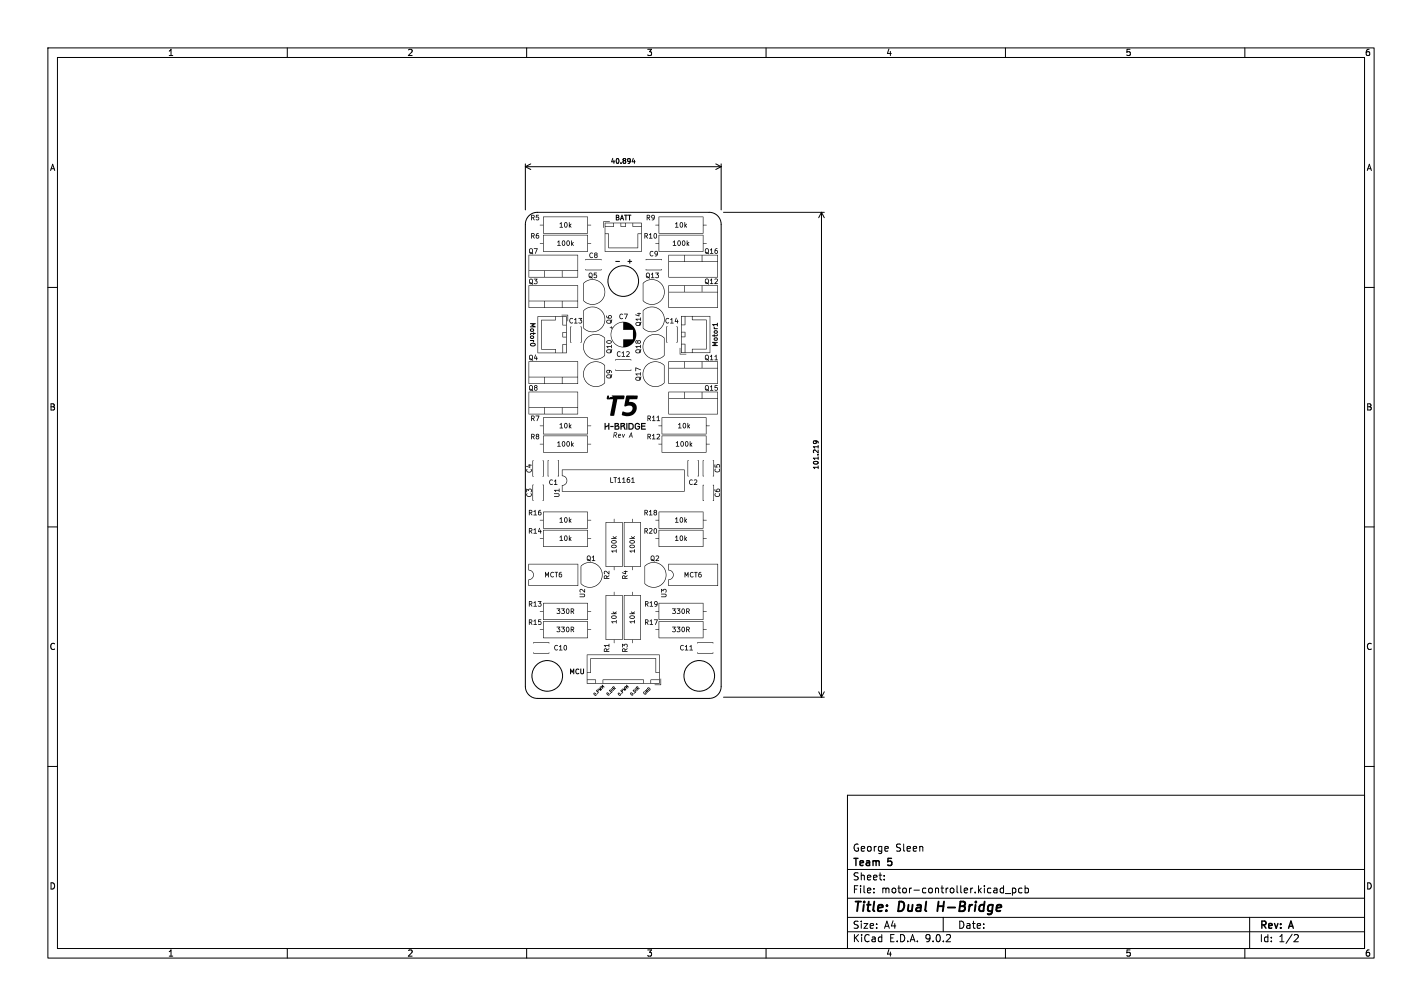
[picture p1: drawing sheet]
<svg xmlns="http://www.w3.org/2000/svg" width="297mm" height="210mm" viewBox="0 0 297 210" stroke-linecap="round" stroke-linejoin="round" font-family="sans-serif">
<defs><g id="words">
<g font-size="2.8">
<text x="178" y="190.9">Title:</text>
<text x="187.7" y="190.9">Dual</text>
<text x="196.6" y="190.9">H-Bridge</text>
</g>
<g font-size="2.1">
<text x="178" y="178">George</text>
<text x="187" y="178">Sleen</text>
<text x="178" y="184">Sheet:</text>
<text x="178" y="181.2">Team</text>
<text x="185.5" y="181.2">5</text>
<text x="178" y="186.7">File:</text>
<text x="184.1" y="186.7">motor-controller.kicad_pcb</text>
<text x="178" y="196.9">KiCad</text>
<text x="178" y="194.1">Size:</text>
<text x="184.7" y="194.1">A4</text>
<text x="185.7" y="196.9">E.D.A.</text>
<text x="193.3" y="196.9">9.0.2</text>
<text x="200" y="194.1">Date:</text>
<text x="263" y="194.3">Rev:</text>
<text x="263" y="196.9">Id:</text>
<text x="267.1" y="196.9">1/2</text>
<text x="269.4" y="194.3">A</text>
</g>
<g font-size="1.8">
<text x="35" y="11.9">1</text>
<text x="85" y="11.9">2</text>
<text x="135" y="11.9">3</text>
<text x="185" y="11.9">4</text>
<text x="235" y="11.9">5</text>
<text x="285" y="11.9">6</text>
<text x="10.3" y="35.9">A</text>
<text x="285.4" y="35.9">A</text>
<text x="10.3" y="85.9">B</text>
<text x="285.3" y="85.9">B</text>
<text x="10.3" y="135.9">C</text>
<text x="285.3" y="135.9">C</text>
<text x="10.3" y="185.9">D</text>
<text x="285.3" y="185.9">D</text>
<text x="35" y="199.9">1</text>
<text x="85" y="199.9">2</text>
<text x="135" y="199.9">3</text>
<text x="185" y="199.9">4</text>
<text x="235" y="199.9">5</text>
<text x="285" y="199.9">6</text>
</g>
<g font-size="1.4">
<text x="127.4" y="34.4">40.894</text>
<text x="171.2" y="98.2" transform="rotate(-90 171.2 98.2)">101.219</text>
</g>
</g></defs>
<g fill="none" stroke="#000" stroke-width=".21">
<path d="M10 10h277v190h-277zM12 12h273v186h-273zM60 10v2M110 10v2M160 10v2M210 10v2M260 10v2M109.7 34.2v9.6M109.7 34.8h40.9M109.7 34.8l1.2 .6M110.9 34.2l-1.2 .6M132.3 33.1l-.3 .7h.7"/>
<path d="M132.5 33.4v.7M149.5 34.2l1.1 .6M150.6 34.2v9.6M150.6 34.8l-1.1 .6M110.5 45.1l.7-.5 1-.3h35.9a2.5 2.5 0 0 1 2.5 2.5v96.5a2.5 2.5 0 0 1-2.5 2.5h-35.9a2.5 2.5 0 0 1-2.5-2.5v-96.5l.3-1zM151.1 44.3h21.1M171.6 44.3v101.2M171.6 44.3l.6 1.1M171.6 44.3l-.6 1.1M10 60h2M285 60h2M170.3 92l.2 .2v.3"/>
<path d="M170.5 92.5l-.1 .1M170.9 92.5l-.3-.4h-.7l.1 .5h.4M10 110h2M285 110h2M151.1 145.5h21.1M171 144.4l.6 1.1M172.2 144.4l-.6 1.1M10 160h2M177 166h108v32h-108zM285 160h2M60 198v2M110 198v2"/>
<path d="M160 198v2M177 194.5h108M177 191.5h108M177 187.5h108M177 181.5h108M182.5 186.3v.1M182.5 185.5v.1M184.7 183.6v.1M184.7 182.8v.1M197 191.5v3M209.2 185.4l.4 .1M209.6 184.9v1.5"/>
<path d="M209.6 186.3l-.4 .1M210 186.5h1.1M210 198v2M211.5 185.5l.4-.1 .3 .3-.2 .6h-.5M211.5 185.4v1.5M213.5 185.5l-.5-.1-.3 .3 .2 .6h.6M214.1 185.5l.4-.1 .3 .3-.1 .6h-.6M214.1 184.9v1.5M260 198v2M261 191.5v6.5M270.5 195.1l.5 .1 .2 .3-1 1.1h1"/>
<circle cx="130.2" cy="58.7" r="3.2"/>
<circle cx="114.3" cy="141.1" r="3.2"/>
<circle cx="146.1" cy="141.1" r="3.2"/>
</g>
<path d="M196 188.2l-.2 2" fill="none" stroke="#000" stroke-width=".4"/>
<g fill="#000">
<path d="M110.6 58.3l.4-.1 .3 .2v1l-.7-.2-.1-.6h.1l.2 .6h.1l-.2-.2 .4 .1 .1-.2-.2-.5-.2-.1-.3 .3zM110.6 52l.4-.2 .3 .2v1.1l-.7-.3-.1-.6h.1l.2 .6h.1l-.2-.2 .4 .1 .1-.1-.2-.6h-.2l-.3 .2zM111 48.7l.6 .1 .1 .3-.3 .2 .2 .5-.4-.5h-.1v.5h-.1l-.1-.6 .6-.2v-.2h-.4v.4h-.2zM111 44.9l.6 .1 .1 .3-.3 .2 .2 .5-.4-.5h-.1v.5h-.1l-.1-.6 .6-.2v-.2h-.4v.4h-.2zM111.5 58.2h.8l-.3 .4 .3 .2-.2 .5h-.4l-.2-.1 .1-.1 .4 .1 .1-.2v-.2l-.3-.1 .2-.4h-.4zM111.5 51.9h.8l-.5 1.1-.1-.1 .4-.9h-.5zM112.1 48.8l.4-.1-.4 .4 .3-.1 .2 .3v.3l-.2 .2h-.4l-.1-.2v-.3h.2l.1 .4 .3-.2-.2-.3-.4 .1zM112 44.9h.6l-.5 .1v.2h.3l.2 .3v.3l-.2 .2-.5-.2 .6-.1-.2-.3h-.4zM116.7 50.2h.1v1h.3v.1h-.7l.3-.1v-.7h-.3zM117.2 46.4h.1v1h.3l-.1 .1h-.6l.2-.1v-.7h-.2zM117.5 50.3l.4-.1 .2 .4-.1 .5-.2 .2-.4-.1-.1-.6h.2l.2 .6a.48 .48 0 0 0 0-.9l-.2 .3h-.2zM117.9 46.5l.5-.1 .1 .4v.5l-.3 .2-.3-.1-.1-.6h.2l.2 .6a.48 .48 0 0 0 0-.9l-.2 .3h-.2z"/>
<path d="M118.4 50.3l.4-.1 .2 .4v.5l-.3 .2-.3-.1-.1-.6h.2l.1 .6a.48 .48 0 0 0 0-.9l-.1 .3h-.2zM118.9 46.4h.1v.6l.4-.2-.3 .3 .2 .4-.3-.3v.3h-.2zM119.3 50.2h.2v.6l.3-.2-.2 .3 .2 .4-.3-.3-.1 .3h-.1zM110.4 59.6l10.3-.1v4.7l-10.3 .1v-.1h10.2v-1.3h-3.1v1.3h-.1v-1.3h-3.6v1.3h-.1v-1.3h-3.2v1.3h-.1v-1.4h10.2v-3.1h-10.1v3.1h-.1zM110.4 53.2h10.3v4.7h-10.3v-.1h10.2v-1.2h-3.1v1.2h-.1v-1.2h-3.6v1.2h-.1v-1.2h-3.2v1.2h-.1v-1.4h10.2v-3.1h-10.1v3.1h-.1zM122.3 56.2l.1 .1h3.1l.1-.1v.2h-3.3zM113.4 49.1l9.3-.1 .1 1.7 .7 .1-.7 .1-.1 1.7h-9.2l-.1-.1h9.3v-3.4h-9.2v3.4h-.1v-1.6l-.7-.1 .7-.1zM113.4 45.2h9.3l.1 1.7 .7 .1-.7 .1-.1 1.7h-9.2l-.1-.1h9.3v-3.4h-9.2v3.4h-.1v-1.6l-.7-.1 .7-.1zM123 57.1l.4-.2 .3 .2 .1 1-.8-.2-.1-.6h.2l.2 .6h.1l-.2-.2 .3 .1 .1-.2-.1-.5h-.2l-.4 .2zM123.2 52.9l.4-.2 .3 .1-.2 .2a.36 .36 0 0 0-.5 .3 .36 .36 0 0 0 .5 .3l.2 .1-.3 .2-.4-.2-.1-.5zM122 59a2.66 2.66 0 0 1 3.7 .1 2.66 2.66 0 0 1-.1 3.8 2.66 2.66 0 0 1-3.8-.1v-3.6h.2v3.6a2.57 2.57 0 0 0 3.6-.1 2.57 2.57 0 0 0-.1-3.7 2.57 2.57 0 0 0-3.7 .2zM124.2 52.8l.4-.1 .2 .2v.7l-.2 .3-.5-.2v-.3h.1l.2 .3h.2l.1-.3-.2-.1-.4 .1 .1-.2-.1-.2 .3 .1 .3-.1-.2-.1-.4 .1z"/>
<path d="M124 56.9l.7 .1-.5 .1v.2h.3l.2 .2v.3l-.2 .3-.5-.2 .6-.1-.2-.4-.4 .1zM122.3 54.1h3.3v.2l-3.2-.1-.1 .1zM126.1 46.2h1.3l-1.3 .1v1.3zM128.7 44.8h.4l.2 .3 .1 .6-.2 .3-.6-.1v-.1l.6-.1-.1-.2h-.3v.3h-.2v-.5l.5-.1-.3-.2v.3h-.2zM128.5 54.5h.9l.1 .1-.9 .1zM129.8 44.9h.2l.3 1.1-.2-.3h-.3l-.2 .3-.1-.1 .1-.4h.4l-.1-.2-.1 .2h-.2zM130.4 44.9l1.4-.1v.2h-.2v1l-.2-.1v-.9h-.3h-.3v.9l-.1 .1-.1-1h-.2zM131.1 54.5h.3l.2-.4v.4l.4 .1-.4 .1-.1 .4-.1-.4h-.3zM126.3 46.5h7.7v6l-7.7 .1v-.1h7.6v-3.6h-.6l-.1 2.9h-6.1v-2.9h-.7v3.6h-.1v-5.1h.1v1.3l.8 .1v2.9h6v-2.9l.7-.1v-1.3l-1.8-.1 1.8-.1v-.6h-1.7v.6h-.1v-.6h-1.4v.8h-1l-.1-.2h1v-.6h-.9v.6h-.1v-.6h-1.4v.8h-1.9v-.2h1.8v-.6h-1.7v.6h-.1zM134.9 56.2l.1 .1h3.1l.1-.1v.2h-3.3zM134.6 48.7l.7 .1v.3l-.2 .2 .2 .5-.4-.5h-.1l-.1 .5h-.1v-.6l.6-.2-.1-.2h-.3v.4h-.2zM135 57.1l.4-.2 .3 .2v1l-.7-.2-.1-.6h.2l.1 .6h.2l-.3-.2 .4 .1 .1-.2-.1-.5h-.3l-.3 .2z"/>
<path d="M135.1 44.9l.6 .1 .1 .3-.3 .2 .3 .5-.5-.5h-.1v.5h-.1v-.6l.5-.2v-.2h-.4v.4h-.1zM135.9 48.7h.1v1h.2v.1l-.7-.1h.3v-.7h-.3zM135.8 52.5l.4-.1 .2 .1-.1 .1a.36 .36 0 0 0-.5 .3 .36 .36 0 0 0 .5 .4l.1 .1-.2 .1-.4-.1-.1-.5zM136.3 56.9l.1 .1v.9h.2v.2l-.6-.1 .2-.1v-.7l-.2 .1zM134.4 59a2.66 2.66 0 0 1 3.7 .1 2.66 2.66 0 0 1-.1 3.8 2.66 2.66 0 0 1-3.7-.1v-3.6h.1v3.6a2.57 2.57 0 0 0 3.6-.1 2.57 2.57 0 0 0-.1-3.7 2.57 2.57 0 0 0-3.6 .2zM136.1 45l.4-.2 .3 .3-.1 .6-.3 .3-.3-.1 .5-.3h-.4l-.2-.5h.2l.1 .4 .3-.1v-.3l-.1-.1-.5 .1zM136.6 48.8l.4-.1 .2 .4v.5l-.3 .2-.3-.1-.1-.6h.2l.1 .6a.48 .48 0 0 0 0-.9l-.1 .3h-.2zM136.8 52.5l.4-.1 .2 .2v.6l-.3 .3-.3-.1 .4-.3h-.4l-.1-.4h.1l.2 .3 .2-.1 .1-.2-.2-.2-.4 .2zM136.9 56.9h.7l-.2 .4 .2 .2-.1 .5-.4 .1-.2-.2v-.1l.4 .1 .2-.1-.1-.3-.3-.1 .3-.3h-.5zM134.9 54.1h3.3v.2l-3.2-.1-.1 .1zM140.8 50.2h.2v1h.2v.1h-.7l.3-.1v-.7h-.3zM141.3 46.4h.1v1h.3v.1h-.7l.3-.1v-.7h-.3z"/>
<path d="M141.6 50.3l.4-.1 .2 .4-.1 .5-.2 .2-.3-.1-.1-.6h.1l.2 .6a.48 .48 0 0 0 0-.9l-.2 .3h-.1zM142.1 46.5l.4-.1 .2 .4-.1 .5-.2 .2-.3-.1-.2-.6h.2l.2 .6a.48 .48 0 0 0 0-.9l-.2 .3h-.2zM142.5 50.3l.5-.1 .2 .4-.1 .5-.3 .2-.3-.1-.1-.6h.2l.2 .6a.48 .48 0 0 0 0-.9l-.2 .3h-.2zM143 46.4h.1v.6l.4-.2-.3 .3 .2 .4-.3-.3v.3h-.2zM143.5 50.2h.1v.6l.4-.2-.3 .3 .2 .4-.3-.3v.3h-.2zM137.6 49.1l9.3-.1v1.7l.7 .1-.7 .1v1.7h-9.3v-.1h9.2v-3.4h-9.1v3.4h-.1v-1.6l-.7-.1 .7-.1zM137.6 45.2h9.3v1.7l.7 .1-.7 .1v1.7h-9.3v-.1h9.2v-3.4h-9.1v3.4h-.1v-1.6l-.7-.1 .7-.1zM147.4 58.2l.3-.1 .3 .2 .1 1.1-.8-.3-.1-.5h.2l.2 .5h.1l-.3-.2 .4 .2 .1-.2-.2-.6-.5 .3zM147.3 52l.4-.2 .3 .2 .1 1.1-.8-.3-.1-.6h.2l.2 .6h.1l-.3-.2 .4 .1 .1-.1-.1-.6h-.2l-.4 .2zM148.6 58.2h.1v.9l.3 .1-.1 .1-.6-.1 .3-.1v-.6h-.3zM148.6 51.8l.1 .1v.9h.3l-.1 .2-.6-.1 .3-.1v-.7l-.3 .1zM149.3 58.2l.4-.1 .2 .2v.4l-.5 .4h.5v.2h-.7l.6-.8-.1-.2-.4 .1z"/>
<path d="M149.4 51.9h.5l-.5 .3h.3l.2 .2v.4l-.2 .2-.3-.1-.2-.2v-.2h.2l.1 .3 .3-.1-.1-.3-.5 .1zM139.6 59.6l10.3-.1v4.7l-10.3 .1v-.1h10.2v-3.2h-10.1v3.2h-.1v-3.3h10.2v-1.2h-3.1v1.2h-.1v-1.2h-3.6v1.2h-.1v-1.2h-3.2v1.2h-.1zM139.6 53.2h10.3v4.7h-10.3v-.1h10.2v-3.1h-10.1v3.1h-.1v-3.2h10.2v-1.3h-3.1v1.3h-.1v-1.3h-3.6v1.3h-.1v-1.3h-3.2v1.3h-.1zM110.6 74.2l.4-.1 .3 .1v1.1l-.7-.3-.1-.5h.1l.2 .6h.1l-.2-.3 .4 .2 .1-.2-.2-.6h-.2l-.3 .3zM110.8 70.2l.2-.2 .4 .1 .2 .2-.1 .3-.2 .2-.5-.1-.1-.4h.2l.1 .3 .3-.1 .1-.2-.2-.1-.5 .1zM110.8 68.6h.6l.2 .2-.1 .3-.2 .2-.5-.1-.1-.3h.2l.1 .2 .3-.1 .1-.1-.2-.1-.5 .1zM110.8 71.7l.6-.1 .4 .1 .1 .3-.3 .3h-.4l-.4-.2-.1-.2h.2a.5 .5 0 0 0 .8 .1 .5 .5 0 0 0-.8-.1h-.2zM110.7 71h.8v.4l-.1 .1-.2-.3h-.5zM110.8 69.6l.7-.2 .4 .2-.3 .1-.1 .2-.1-.2h-.4l-.2 .2zM110.7 67.5h1.2v.1l-.6 .3 .6 .4h-1.2l.1-.2h.5l-.3-.2 .3-.2h-.5zM111.8 74l.1 .1-.2 .6h.3l.1-.3 .2 .4-.2 .4-.1-.3-.5-.1zM112.3 66h6.1l-.1 7.7h-6l3.7-.1v-.6l-3-.1v-6h.2v6h2.8l.1 .7h2.1v-1.7h-.6v1.7h-.1v-1.7l.7-.1v-1.4h-.7l.7-.1v-.9h-.6v.9h-.1v-1h.7v-1.4h-.7l.7-.1v-1.7h-.6v1.7h-.1v-1.7h-1.4l-.1 .8h-3l.1-.1h2.9v-.7h-3.6v7.5h-.1z"/>
<path d="M117.3 65.7h1.4l-.1 1.4-.1-1.3h-1.2zM119.1 68.2h.3l-.2 .1 .1 3.2h-.2zM119 66.5l.4-.1 .3 .1-.1 .1a.36 .36 0 0 0-.5 .4 .36 .36 0 0 0 .5 .3l.1 .1-.3 .1-.4-.1-.1-.5zM120.2 66.4h.2v1h.2v.1h-.7l.3-.1v-.7h-.3zM110.4 75.5l10.3-.1v4.7l-10.3 .1v-.2h10.2v-1.2h-3.1v1.2h-.1v-1.2h-3.6v1.2h-.1v-1.2h-3.2v1.2h-.1v-1.3h10.2v-3.2h-10.1v3.2h-.1zM121.2 68.2h.3l-.1 3.3h-.2l.1-.1v-3.1zM120.8 66.4h.8l-.3 .4 .3 .2-.1 .5h-.5l-.2-.1 .1-.1 .4 .1 .1-.2v-.2l-.3-.1 .2-.4h-.4zM122 64.7a2.66 2.66 0 0 1 3.7 .1 2.66 2.66 0 0 1-.1 3.8 2.66 2.66 0 0 1-3.8-.1v-3.6h.2v3.6a2.57 2.57 0 0 0 3.6-.1 2.57 2.57 0 0 0-.1-3.7 2.57 2.57 0 0 0-3.7 .2zM122.5 76.3a2.58 2.58 0 0 1 3.9 0v3.6a2.63 2.63 0 0 1-2.9 .7 2.63 2.63 0 0 1-1.7-2.5h.1a2.54 2.54 0 0 0 1.6 2.4 2.54 2.54 0 0 0 2.7-.6v-3.6a2.54 2.54 0 0 0-2.7-.5 2.54 2.54 0 0 0-1.6 2.3h-.1l.1-.8zM122.5 70.5a2.58 2.58 0 0 1 3.9 .1v3.6a2.63 2.63 0 0 1-2.9 .7 2.63 2.63 0 0 1-1.7-2.5h.1a2.54 2.54 0 0 0 1.6 2.3 2.54 2.54 0 0 0 2.7-.5v-3.6a2.54 2.54 0 0 0-2.7-.6 2.54 2.54 0 0 0-1.6 2.4h-.1l.1-.8zM126.7 77.3h.8l.3 .2v.3l-.4-.4-.1 .5h-.5l-.2-.4h.2l.1 .3h.3v-.3l-.1-.1-.5 .1zM126.7 71.1h.8l.3 .3-.2 .3-.5 .1-.4-.2-.1-.2h.2a.48 .48 0 0 0 .8 0l-.3-.2-.7 .2z"/>
<path d="M126.6 65.9l.4 .4v-.2h.2v.2l.3 .1 .1-.2v-.2l-.6 .1 .1-.3h.4l.2 .1 .1 .4-.3 .2h-.6l-.2-.2zM127.4 68.4l.2-.1 .1-.2v.2l.3 .1h-.3l-.1 .3v-.3zM126.7 72.3h.9l.1-.3 .1 .6-.2 .1v-.3h-.7l.1 .3zM126.8 78.2l.9 .1 .2-.2-.2 .7-.3 .2-.6-.1-.2-.4 .5 .3h.4l.1-.3-.1 .3v-.4l-.4-.1-.5 .2zM126.8 73h.9l.2-.1-.2 .7-.3 .2-.6-.1-.2-.4 .5 .3h.4l.1-.3-.1 .3v-.5h-.4l-.5 .2zM126.8 66.8h.9l.2-.1-.2 .7-.3 .2-.6-.1-.2-.4 .5 .3h.4l.1-.3-.1 .3v-.5h-.4l-.5 .2zM128.5 77.1l.1 .2h3.1l.1-.2 .1 .2-3.3 .1zM129 73.5l.4-.2 .2 .2-.1 .1a.36 .36 0 0 0-.5 .3 .36 .36 0 0 0 .5 .3l.1 .2-.2 .1-.5-.2-.1-.5zM129.5 65.6l.4-.1 .2 .1-.1 .1a.36 .36 0 0 0-.5 .4 .36 .36 0 0 0 .5 .3l.1 .1-.2 .1-.4-.1-.1-.5zM130.1 73.3l.2 .1v.9h.2v.2l-.7-.1 .3-.1v-.7l-.3 .1zM128.4 67.9a2.68 2.68 0 0 1 4.2 .7 2.68 2.68 0 0 1-1.8 3.9 2.68 2.68 0 0 1-3.3-2.8h.2a2.55 2.55 0 0 0 2.5 2.7v-1.6h2v-1.9h-2v-1.6a2.55 2.55 0 0 0-2.5 2.4h-.2a2.68 2.68 0 0 1 .9-1.8zM130.3 65.5h.8l-.5 1.1-.1-.1 .4-.9h-.5z"/>
<path d="M130.8 73.4l.4-.1 .3 .2v.4l-.5 .4h.5v.2l-.7-.1 .6-.7-.2-.2-.3 .1zM128.5 75.1l3.3-.1 .1 .2-3.3-.1-.1 .2zM132.7 76.7l1.1 .5-.9-.3v.6h-.2zM132.8 71.1l.8-.1 .2 .2 .1 .3-.3 .3-.4-.2-.3 .2-.2-.5h.2l.1 .3 .1-.3 .5 .3 .1-.3-.1-.1-.9 .1zM132.7 65.7l.7 .1v-.2h-.3v-.2l.4-.1 .4 .2-.3 .1-.1 .4-.8-.2zM132.7 78h1l.1-.3 .1 .7h-.2v-.3h-.7l.1 .3zM132.7 72.3h1l.1-.3 .1 .6-.2 .1v-.3h-.7l.1 .3zM132.7 66.6l1-.1 .1-.2 .1 .6-.2 .1v-.3h-.7l.1 .3zM132.9 78.7l.8 .1 .2-.2-.1 .7-.3 .2-.6-.1-.2-.4 .4 .3h.5l.1-.3-.2 .3 .1-.5h-.5l-.4 .2zM132.9 73h.8l.2-.1-.1 .7-.3 .2-.6-.1-.2-.4 .4 .3h.5l.1-.3-.2 .3 .1-.5h-.5l-.4 .2zM132.9 67.3h.9l.1-.1-.1 .7-.3 .1h-.6l-.2-.4 .4 .3 .5-.1 .1-.2-.1 .2v-.4h-.5l-.4 .2zM134.4 64.7a2.66 2.66 0 0 1 3.7 .1 2.66 2.66 0 0 1-.1 3.8 2.66 2.66 0 0 1-3.7-.1v-3.6h.1v3.6a2.57 2.57 0 0 0 3.6-.1 2.57 2.57 0 0 0-.1-3.7 2.57 2.57 0 0 0-3.6 .2z"/>
<path d="M135 76.3a2.58 2.58 0 0 1 3.8 0v3.6a2.63 2.63 0 0 1-2.9 .7 2.63 2.63 0 0 1-1.7-2.5h.1a2.54 2.54 0 0 0 1.6 2.4 2.54 2.54 0 0 0 2.8-.6v-3.6a2.54 2.54 0 0 0-2.8-.5 2.54 2.54 0 0 0-1.6 2.3h-.1l.1-.8zM135 70.5a2.58 2.58 0 0 1 3.8 .1v3.6a2.63 2.63 0 0 1-2.9 .7 2.63 2.63 0 0 1-1.7-2.5h.1a2.54 2.54 0 0 0 1.6 2.3 2.54 2.54 0 0 0 2.8-.5v-3.6a2.54 2.54 0 0 0-2.8-.6 2.54 2.54 0 0 0-1.6 2.4h-.1l.1-.8zM139.2 68.2h.2l-.1 .1 .1 3.2h-.2zM139.2 66.4h.5l.1 .2h-.2a.36 .36 0 0 0-.5 .4 .36 .36 0 0 0 .5 .3l.1 .1-.2 .1-.4-.2-.1-.4zM140.3 66.4h.1v1h.3l-.1 .1h-.6l.3-.1v-.7h-.3zM141.2 66.3l.1 .1-.2 .6h.3l.1-.3 .2 .4-.2 .4-.1-.3-.5-.1zM141.3 68.2h.2v3.3h-.2l.1-.1v-3.1zM142 72.6l.1 1.3h1.2v.1h-1.3zM147.3 74.2l.4-.1 .3 .1 .1 1.1-.8-.3-.1-.5h.2l.2 .6h.1l-.3-.3 .4 .2 .1-.2-.1-.6h-.2l-.4 .3zM142.3 66h6v7.7h-6l.7-.1v-1.7h-.6v1.7h-.1v-3.3h.7v-.9h-.6v.9h-.1v-2.4h.1v1.4h.7v1.1h-.7v1.4h.7v1.8h1.4l.1-.8h2.9v-6h-2.9l-.1-.1 3.1 .1v6.1h-3v.7h3.6v-7.5h-3.6v.6h-.1v-.6h-1.4v1.8h-.8v-.1h.7v-1.7h-.6v1.7h-.1zM148.6 74.1h.1v1h.3l-.1 .1-.6-.1h.3v-.7h-.3zM148.7 70h.4v-.2l.2 .2h.4l.1-.2h.1l-.1 .3-.5 .1-.1 .1z"/>
<path d="M149.1 68.2l.3 .3h.5v.2h-.8zM149.5 74.1h.2v1h.2v.1l-.7-.1h.3v-.7h-.3zM149.1 70.5l.3-.1 .4 .1 .1 .2v.3l-.2 .1h-.5l-.1-.4h.2l.1 .2h.3v-.2l-.1-.1-.5 .1zM149.2 69h.6l.1 .2v.3l-.2 .2-.5-.1-.1-.3h.2l.1 .2 .3-.1v-.1l-.1-.2-.5 .2zM148.7 71.4h1.2v.2h-.6l.4 .2-.4 .2h.6v.2h-1.1v-.1l.5-.3-.5-.2zM148.8 67.7h.9l.2-.3v.7h-.1l-.1-.2h-.6l.1 .2h-.1zM139.6 75.5l10.3-.1v4.7l-10.3 .1v-.2h10.2v-3.1h-10.1v3.1h-.1v-3.2h10.2v-1.3h-3.1v1.3h-.1v-1.3h-3.6v1.3h-.1v-1.3h-3.2v1.3h-.1zM110 97.9l.2 .1a.36 .36 0 0 0 .3 .5 .36 .36 0 0 0 .3-.5l.1-.1 .1 .1v.4l-.6 .3-.4-.3zM109.9 97.3l.7 .2v-.3h-.3v-.2l.4-.1 .4 .2-.4 .1v.5l-.8-.3zM110.6 80.6l.4-.2 .3 .2v1l-.7-.2-.1-.6h.1l.2 .6h.1l-.2-.2 .4 .1 .1-.2-.2-.5h-.2l-.3 .2zM111 90.6l.6 .1 .1 .3-.3 .2 .2 .5-.4-.5h-.1v.5h-.1l-.1-.6 .6-.1v-.2l-.4-.1v.4h-.2zM111 86.8l.6 .1 .1 .3-.3 .2 .2 .5-.4-.5h-.1v.5h-.1l-.1-.6 .6-.2v-.2h-.4v.4h-.2z"/>
<path d="M111.3 96.1l.2 .1-.2 .1 .1 3.2-.2-.1zM111.6 80.5l.4-.1 .3 .2v.7l-.3 .3-.4-.2-.1-.3h.2l.1 .3h.2l.1-.3-.1-.1-.5 .1 .1-.2-.1-.2 .3 .1 .3-.1-.1-.1-.5 .1zM112 90.7l.4-.1 .2 .2v.7l-.2 .2-.4-.1-.1-.3h.2l.1 .3 .2-.1 .1-.2-.2-.2-.4 .2 .1-.2-.1-.2 .3 .1 .3-.1-.2-.2-.4 .2zM111.9 86.8h.8l-.5 1.1-.1-.1 .4-.9h-.6zM113.3 96.1l.3 .1-.1 3.3h-.2l.2-.1v-3.1zM114.4 96.1h.3l-.2 .1 .1 3.3-.2-.1zM116.5 96.1l.2 .1v3.3l-.2-.1 .1-.1v-3.1zM116.7 92.1h.1v1h.3v.1h-.7l.3-.1v-.7h-.3zM117.2 88.3h.1v1h.3l-.1 .1h-.6l.2-.1v-.7h-.2zM117.5 92.2l.4-.1 .2 .4-.1 .5-.2 .2-.4-.1-.1-.5h.2l.2 .5a.48 .48 0 0 0 0-.9l-.2 .4h-.2zM117.9 88.4l.5-.1 .1 .4v.5l-.3 .2-.3-.1-.1-.6h.2l.2 .6a.48 .48 0 0 0 0-.9l-.2 .3h-.2zM118.4 92.2l.4-.1 .2 .4v.5l-.3 .2-.3-.1-.1-.5h.2l.1 .5a.48 .48 0 0 0 0-.9l-.1 .4h-.2z"/>
<path d="M118.9 88.3h.1v.6l.4-.2-.3 .3 .2 .4-.3-.3v.3h-.2zM119.3 92.1h.2v.6l.3-.2-.2 .3 .2 .4-.3-.3-.1 .3h-.1zM110.4 81.8h10.3v4.7h-10.3v-.1h10.2v-1.3h-3.1v1.3h-.1v-1.3h-3.6v1.3h-.1v-1.3h-3.2v1.3h-.1v-1.4h10.2v-3.1h-10.1v3.1h-.1zM113.4 91l9.3-.1 .1 1.8h.7l-.7 .1-.1 1.7h-9.2l-.1-.1h9.3v-3.3h-9.2v3.3h-.1v-1.6l-.7-.1h.7zM113.4 87.2l9.3-.1 .1 1.7 .7 .1-.7 .1-.1 1.7h-9.2l-.1-.1h9.3v-3.4h-9.2v3.4h-.1v-1.6l-.7-.1 .7-.1zM126.3 88.3h.2v.7l.5-.3v-.4h.3v1.4h-.3v-.7l-.5 .2v.5h-.2zM126.8 82.6h.1a.38 .38 0 0 1 .3 .2 .38 .38 0 0 1-.1 .4l.4-.3h.6l-.3-.3h2.5l.1 .1-.1 .6h-1.4l-.7 3.5h-.6l-.2-.1 .7-3.4h-1.3l-.1-.1zM127.5 99.6l.1 .1v.9h.4l.1 .2-.6-.1zM127.5 88.9h.6v.2h-.6zM128.2 90.3l.5-.1 .2 .2v.3l-.3 .2 .1 .5-.3-.5h-.1l-.1 .4h-.1l.1-.5h.4l.2-.3-.5-.1v.4h-.1zM128.1 99.7h.8l-.3 .1-.1 1-.1-1zM128.4 88.3l.8 .1 .1 .3-.2 .2 .3 .1-.1 .5-.2 .2h-.7l-.1-.5h.3v.3l.5-.1v-.2l-.1-.1-.7 .1v-.3a.49 .49 0 0 0 .7-.3l-.4-.1v.4h-.3z"/>
<path d="M129.3 99.6l.1 .1v.9h.3v.2l-.7-.1 .3-.1v-.7l-.3 .1zM129.2 90.6l.5 .1v.2l-.5 .1v.2h.3l.1 .1h-.5v-.4l.5-.1-.2-.1-.3 .2zM129.6 88.3l.9 .1 .1 .3-.2 .2 .3 .8h-.3l-.2-.7-.4 .2v.5h-.2v-.8l.7-.3-.5-.1v.4h-.2zM130.3 99.6l.1 .1v.9h.2v.2l-.7-.1 .3-.1v-.7l-.3 .1zM130 90.6l.2 .5 .2-.5h.1l-.3 .8zM130.8 88.3l.2 .1v1.3l-.2-.1zM131.1 99.7h.4l-.4 .3h.3l.2 .2v.4l-.2 .2-.4-.1-.1-.2v-.2h.2l.1 .3 .3-.1-.2-.3-.4 .1zM131.3 88.3h.7l.3 .3 .1 .6-.3 .4-.8 .1-.1-.2 .7-.1 .2-.3-.1-.5-.5-.1v1h-.3zM131.8 90.3l.3 1h-.1v-.2h-.4l-.2 .3 .1-.4h.4l-.1-.5-.2 .5h-.1zM130.8 82.6l2.4 .1-.2 .6h-1.2a.37 .37 0 0 0-.3 .6l.8 .1 .5 .5a1.91 1.91 0 0 1-.6 2 1.91 1.91 0 0 1-2.1 .3l-.2-.2 .2-.7 1.3 .2 .4-.2 .3-.4v-.4l-.2-.3-.4-.1-.7 .1a.28 .28 0 0 1-.4 0 .28 .28 0 0 1 .1-.4zM132.2 99.6l.1 .1v.9h.2v.2l-.6-.1 .2-.1v-.7l-.3 .1zM132.7 88.5l.6-.2 .4 .4h-.3a.34 .34 0 0 0-.3-.2 .34 .34 0 0 0-.3 .3v.3a.34 .34 0 0 0 .3 .4 .34 .34 0 0 0 .4-.4h-.3l-.1-.2h.6v.4l-.3 .4-.6-.1-.3-.4z"/>
<path d="M133.9 88.3h1l-.1 .2h-.7v.3l.7 .1-.1 .2h-.6v.4h.8v.2h-1zM135.3 90.6l.6 .1 .1 .3-.3 .2 .2 .5-.4-.5h-.1v.5h-.2v-.6l.6-.1-.1-.2-.3-.1v.4h-.2zM135.3 86.8l.6 .1 .1 .3-.3 .2 .2 .5-.4-.5h-.1v.5h-.2v-.6l.6-.2-.1-.2h-.3v.4h-.2zM136.5 90.6h.1v1h.3v.1h-.7l.3-.1v-.7h-.3zM136.5 86.8h.1v1h.3v.1l-.7-.1h.3v-.7h-.3zM137.4 86.8h.2v1h.2v.1l-.7-.1h.3v-.7h-.3zM137.2 90.7l.4-.1 .2 .1v.4l-.4 .5h.4v.1h-.7l.6-.8-.1-.2-.4 .1zM141.5 92.1h.1v1h.2v.1h-.6l.2-.1v-.7h-.2zM141.9 88.3h.2v1h.2v.1h-.7l.3-.1v-.7h-.3zM142.2 92.2l.4-.1 .2 .4v.5l-.3 .2-.3-.1-.1-.5h.2l.1 .5a.48 .48 0 0 0 0-.9l-.1 .4h-.2zM117.4 98.1l25.5-.1 .1 4.6h-25.6v-1.3a1 1 0 0 0 1-1 1 1 0 0 0-1-1 1.03 1.03 0 0 1 1.1 1 1.03 1.03 0 0 1-1 1.1v1.1h25.4v-4.4h-25.4v1.2h-.1zM142.7 88.4l.4-.1 .2 .4v.5l-.3 .2-.3-.1-.1-.6h.1l.2 .6a.48 .48 0 0 0 0-.9l-.2 .3h-.1z"/>
<path d="M143.2 92.2l.4-.1 .2 .4-.1 .5-.2 .2-.3-.1-.1-.5h.1l.2 .5a.48 .48 0 0 0 0-.9l-.2 .4h-.1zM143.6 88.3h.1v.6l.4-.2-.2 .3 .2 .4-.4-.3v.3h-.1zM143.6 96.1h.3l-.2 .1 .1 3.3-.2-.1zM144.1 92.1h.1v.6l.4-.2-.3 .3 .3 .4-.4-.3v.3h-.1zM145.7 96.1l.3 .1-.1 3.3-.2-.1 .1-.1v-3.1zM146.8 96.1h.2l-.1 .1 .1 3.3-.2-.1zM138.2 91l9.3-.1 .1 1.8h.6l-.6 .1-.1 1.7h-9.2l-.1-.1h9.2v-3.3h-9.1v3.3h-.1v-1.6l-.7-.1h.7zM138.2 87.2l9.3-.1 .1 1.7 .6 .1-.6 .1-.1 1.7h-9.2l-.1-.1h9.2v-3.4h-9.1v3.4h-.1v-1.6l-.7-.1 .7-.1zM147.3 80.6l.4-.2 .3 .2 .1 1-.8-.2-.1-.6h.2l.2 .6h.1l-.3-.2 .4 .1 .1-.2-.1-.5h-.2l-.4 .2zM148.6 80.4l.1 .1v.9h.3l-.1 .2-.6-.1 .3-.1v-.7l-.3 .1zM148.9 96.1l.2 .1v3.3l-.2-.1 .1-.1v-3.1zM149.3 97.9l.2 .1a.36 .36 0 0 0 .3 .5 .36 .36 0 0 0 .4-.5v-.2l.1 .1v.5l-.6 .2-.4-.2z"/>
<path d="M149.3 80.4l.6 .1-.5 .1v.2h.3l.3 .2-.1 .3-.2 .3-.5-.2 .6-.1-.1-.4-.5 .1zM139.6 81.8h10.3v4.7h-10.3v-.1h10.2v-3.1h-10.1v3.1h-.1v-3.2h10.2v-1.3h-3.1v1.3h-.1v-1.3h-3.6v1.3h-.1v-1.3h-3.2v1.3h-.1zM149.2 97h.2v.4h.2l.1-.4 .5-.1 .2 .2v.3l-.2 .2v-.4l-.3-.2-.1 .2v.4h-.5zM110 103l.2 .1a.36 .36 0 0 0 .3 .5 .36 .36 0 0 0 .3-.5l.1-.1 .1 .1v.4l-.6 .2-.4-.2zM109.9 102l.4 .2 .2-.2 .4 .1 .2 .2-.1 .4h-.2l.1-.5h-.3l-.2 .3-.3-.2v.4l-.1 .1zM110.5 110.3l.6 .1 .1 .3-.3 .2 .3 .5-.5-.5h-.1v.5h-.1v-.6l.5-.2v-.2h-.4v.4h-.1zM110.5 106.4l.6 .2 .1 .3-.3 .2 .3 .5-.5-.5h-.1v.5h-.1v-.6l.5-.2v-.2h-.4v.4h-.1zM111.2 101.2h.3l-.2 .1 .1 3.2h-.2zM111.7 110.3h.2v.9l.2 .1v.1l-.7-.1 .3-.1v-.6h-.3zM111.7 106.5h.2v.9h.2v.2l-.7-.1 .3-.1v-.6h-.3zM112.6 110.2l.2 .1-.2 .6h.2l.1-.3 .2 .4-.2 .4-.1-.3-.4-.1zM112.5 106.6l.5-.1-.4 .3h.3l.2 .3v.3l-.2 .2-.4-.1-.1-.2v-.2h.1l.2 .3 .2-.1-.1-.3-.4 .1z"/>
<path d="M113.3 101.2h.3l-.1 3.3h-.2l.2-.1v-3.1zM113.9 119.4l.3 .6 .3-.6h.1v1.1h-.1v-.7l-.2 .4-.3-.4v.7h-.2zM114.8 100.3l.4-.2 .3 .1-.1 .1a.36 .36 0 0 0-.5 .4 .36 .36 0 0 0 .5 .3l.1 .1-.3 .1-.4-.1-.1-.5zM115 119.5l.4-.1 .3 .1-.1 .1a.36 .36 0 0 0-.5 .4 .36 .36 0 0 0 .5 .3l.1 .1-.3 .1-.4-.1-.1-.5zM116 100.1l.1 .1 .1 .9h.2v.1h-.7l.3-.1v-.7h-.3zM115.8 119.4h.8l-.3 .1-.1 1-.1-1zM115.7 103h.9l.3 .2v.3l-.3 .2h-.8v-.1h.8l.1-.3-.1-.2h-.8zM115.7 102.3h1l.1-.3 .1 .6-.2 .1v-.3h-.7l.1 .3zM117.2 111.8h.1v1h.3l-.1 .1h-.6l.2-.1v-.7h-.2zM117.2 108h.1v1h.3l-.1 .1h-.6l.2-.1v-.7h-.2zM116.9 119.5l.4-.1-.4 .4h.3l.2 .2v.3l-.2 .2h-.4l-.1-.2v-.3h.1l.2 .4 .3-.2-.2-.3-.4 .1zM117.9 111.9l.5-.1 .1 .4v.5l-.3 .2-.3-.1-.1-.6h.2l.2 .6a.48 .48 0 0 0 0-.9l-.2 .3h-.2z"/>
<path d="M117.9 108.1l.5-.1 .1 .4v.5l-.3 .2-.3-.1-.1-.6h.2l.2 .6a.48 .48 0 0 0 0-.9l-.2 .3h-.2zM118.9 111.8h.1v.6l.4-.2-.3 .3 .2 .4-.3-.3v.3h-.2zM118.9 108h.1v.6l.4-.2-.3 .3 .2 .4-.3-.3v.3h-.2zM110.4 117.7h10.3l.1 4.6h-10.4v-1.3a1 1 0 0 0 1-1 1 1 0 0 0-1-1 1.03 1.03 0 0 1 1.1 1 1.03 1.03 0 0 1-1 1.1v1.1h10.1v-4.4h-10.1v1.2h-.1zM113.4 110.7l9.3-.1 .1 1.7 .7 .1-.7 .1-.1 1.7h-9.2l-.1-.1h9.3v-3.4h-9.2v3.4h-.1v-1.6l-.7-.1 .7-.1zM113.4 106.8h9.3l.1 1.7 .7 .1h-.7l-.1 1.8h-9.2l-.1-.2h9.3v-3.3h-9.2v3.3h-.1v-1.6h-.7l.7-.1zM122.6 116.1l.5-.1 .2 .1 .1 1.1-.8-.3v-.5h.1l.2 .6h.1l-.2-.3 .4 .2v-.2l-.1-.5-.2-.1-.3 .3zM121.4 118a2.66 2.66 0 0 1 3.8 .2 2.66 2.66 0 0 1-.2 3.7 2.66 2.66 0 0 1-3.7-.1v-3.6h.1v3.6a2.57 2.57 0 0 0 3.6-.1 2.57 2.57 0 0 0-.1-3.6 2.57 2.57 0 0 0-3.6 .1zM123.9 116h.1v1h.3v.1h-.7l.3-.1v-.7h-.3zM126.2 119.3l.5-.1 .4 .5v-.5h.1l.1 .7-.8-.6-.2 .1 .1 .4-.1 .1-.2-.2zM126.5 109h1.7l.1-.7v.7h1.8v9.3h-1.8v.7l-.1-.7h-1.6l-.1-.1h3.4v-9.1h-3.3v9.1h-.1zM127.7 113.9l.7-.2 .3 .1 .1 .3-.2 .3h-.5l-.4-.1-.1-.3h.2a.48 .48 0 0 0 .8 0l-.3-.1-.7 .1z"/>
<path d="M127.7 112.9l.7-.1 .3 .1 .1 .3-.2 .2-.5 .1-.4-.2-.1-.2h.2a.48 .48 0 0 0 .8 0l-.3-.2-.7 .2zM127.7 115l.9-.1 .1-.2 .1 .6-.1 .1-.1-.3h-.6v.3zM128 112l.4 .2 .4-.2-.3 .3 .3 .1-1.1 .1v-.2h.5zM129.9 119.5l.7 .2v-.3h-.3v-.1l.4-.2 .4 .2-.3 .1-.1 .5-.8-.3zM130.3 109h1.7l.1-.7v.7h1.8v9.3h-1.8v.7l-.1-.7h-1.6l-.1-.1h3.4v-9.1h-3.3v9.1h-.1zM131.5 113.9l.7-.2 .3 .1 .1 .3-.2 .3h-.5l-.4-.1v-.3h.1a.48 .48 0 0 0 .9 0l-.4-.1-.6 .1zM131.5 112.9l.7-.1 .3 .1 .1 .3-.2 .2-.5 .1-.4-.2v-.2h.1a.48 .48 0 0 0 .9 0l-.4-.2-.6 .2zM131.5 115l1-.1 .1-.2v.6l-.1 .1v-.3h-.7v.3zM131.8 112l.4 .2 .4-.2-.3 .3 .3 .1-1.1 .1v-.2h.6zM134.6 110.3l.7 .1v.3l-.2 .2 .2 .5-.4-.5h-.1l-.1 .5h-.1v-.6l.6-.2-.1-.2h-.3v.4h-.2zM134.6 106.4l.7 .2v.3l-.2 .2 .2 .5-.4-.5h-.1l-.1 .5h-.1v-.6l.6-.2-.1-.2h-.3v.4h-.2zM135.9 106.5h.1v.9h.2v.2l-.7-.1 .3-.1v-.6h-.3z"/>
<path d="M135.6 110.4l.4-.2 .2 .2v.4l-.4 .4h.4v.2h-.7l.6-.8-.1-.2-.4 .1zM136 116.1l.4-.1 .3 .1v1.1l-.7-.3-.1-.5h.1l.2 .6h.1l-.2-.3 .4 .2 .1-.2-.2-.5-.2-.1-.3 .3zM134.8 118a2.66 2.66 0 0 1 3.7 .2 2.66 2.66 0 0 1-.1 3.7 2.66 2.66 0 0 1-3.8-.1v-3.6h.1v3.6a2.57 2.57 0 0 0 3.7-.1 2.57 2.57 0 0 0-.2-3.6 2.57 2.57 0 0 0-3.6 .1zM136.6 110.4l.4-.1 .2 .4v.5l-.3 .2-.3-.1-.1-.6h.2l.1 .5a.48 .48 0 0 0 0-.8l-.1 .3h-.2zM136.6 106.6l.4-.2 .2 .3v.6l-.2 .3-.4-.1-.1-.3h.2l.1 .2h.2l.1-.2-.2-.2-.4 .2 .1-.3-.1-.2 .3 .2 .3-.2-.2-.1-.4 .1zM137 116.1l.4-.1 .2 .1v.4l-.4 .5h.4v.1h-.7l.6-.8-.1-.2-.4 .1zM141.3 111.8h.1v1h.3v.1h-.7l.3-.1v-.7h-.3zM141.3 108h.1v1h.3v.1h-.7l.3-.1v-.7h-.3zM142.1 111.9l.4-.1 .2 .4-.1 .5-.2 .2-.3-.1-.2-.6h.2l.2 .6a.48 .48 0 0 0 0-.9l-.2 .3h-.2zM142.1 108.1l.4-.1 .2 .4-.1 .5-.2 .2-.3-.1-.2-.6h.2l.2 .6a.48 .48 0 0 0 0-.9l-.2 .3h-.2zM143 111.8h.1v.6l.4-.2-.3 .3 .2 .4-.3-.3v.3h-.2zM143 108h.1v.6l.4-.2-.3 .3 .2 .4-.3-.3v.3h-.2z"/>
<path d="M143 119.4l.4 .6 .3-.6h.1v1.1h-.2v-.7l-.2 .5-.3-.5v.7h-.1zM144 100.3l.4-.2 .3 .1-.1 .1a.36 .36 0 0 0-.5 .4 .36 .36 0 0 0 .5 .3l.1 .1-.3 .1-.4-.1-.1-.5zM144.2 119.6l.4-.2 .2 .1-.1 .1a.36 .36 0 0 0-.5 .4 .36 .36 0 0 0 .5 .3l.1 .1-.2 .1-.4-.1-.1-.5zM144.9 100.2l.5-.1 .2 .1v.4l-.5 .5h.5v.1h-.7l.6-.8-.1-.2-.4 .1zM145 119.4l.7 .1h-.3v1l-.1-1zM146 119.5h.5l-.5 .3h.3l.3 .2v.3l-.3 .2h-.3l-.2-.2v-.2h.2l.1 .3 .3-.1-.1-.4-.5 .2zM137.6 110.7l9.3-.1v1.7l.7 .1-.7 .1v1.7h-9.3v-.1h9.2v-3.4h-9.1v3.4h-.1v-1.6l-.7-.1 .7-.1zM137.6 106.8h9.3v1.7l.7 .1h-.7v1.8h-9.3v-.2h9.2v-3.3h-9.1v3.3h-.1v-1.6h-.7l.7-.1zM146.8 101.2h.2l-.1 .1 .1 3.3-.2-.1zM148.9 101.2l.2 .1v3.3l-.2-.1h.1v-3.2zM149.4 103l.1 .1a.36 .36 0 0 0 .3 .5 .36 .36 0 0 0 .4-.5v-.1l.1 .1v.4l-.6 .2-.4-.2zM139.6 117.7h10.3l.1 4.6h-10.4v-1.3a1 1 0 0 0 1-1 1 1 0 0 0-1-1 1.03 1.03 0 0 1 1.1 1 1.03 1.03 0 0 1-1 1.1v1.1h10.2v-4.4h-10.2v1.2h-.1z"/>
<path d="M149.2 102.1l.4 .4v-.2h.2v.2l.3 .1 .1-.2v-.2l-.6 .1 .2-.2 .3-.1 .2 .1 .1 .4-.3 .2h-.6l-.2-.2zM110.5 129.3l.6 .1 .1 .3-.3 .3 .3 .4-.5-.4h-.1v.4h-.1v-.6l.5-.1v-.2h-.4v.3h-.1zM110.5 125.5l.6 .1 .1 .3-.3 .3 .3 .4-.5-.4h-.1v.4h-.1v-.6l.5-.1v-.2l-.4-.1v.4h-.1zM111.4 136.2l.1 .1h3.1l.1-.1v.2h-3.3zM111.7 129.3l.2 .1v.9h.2v.2l-.7-.1 .3-.1v-.7l-.3 .1zM111.7 125.5l.2 .1v.9h.2v.1h-.7l.3-.1v-.7h-.3zM112.4 129.3l.7 .1-.5 .1-.1 .2h.4l.2 .2v.3l-.2 .3-.5-.2 .5-.1-.1-.4-.4 .1zM112.3 125.5h.8l-.2 .4 .2 .2-.1 .5h-.5l-.2-.1 .1-.1 .4 .1 .1-.1v-.3l-.3-.1 .2-.4h-.4zM111.4 134.1h3.3v.2l-3.2-.1-.1 .1zM115.9 134.8l.4-.2 .2 .2-.1 .1a.36 .36 0 0 0-.5 .3 .36 .36 0 0 0 .5 .3l.1 .2-.2 .1-.4-.2-.1-.5zM116.3 130.9h.7l-.2 .3 .2 .3-.1 .4-.4 .1-.2-.2v-.1l.4 .1 .2-.1-.1-.3-.3-.1 .3-.3h-.5zM116.3 127h.7l-.2 .4 .2 .2-.1 .5-.4 .1-.2-.2v-.1l.4 .1 .2-.1-.1-.3-.3-.1 .3-.3h-.5z"/>
<path d="M117.1 134.7h.1v.9h.2v.2l-.6-.1 .2-.1v-.6h-.2zM117.2 130.9h.8l-.3 .3 .3 .3-.2 .4-.4 .1-.2-.2 .1-.1 .4 .1 .1-.1v-.3l-.3-.1 .2-.3h-.4zM117.2 127h.8l-.3 .4 .3 .2-.2 .5-.4 .1-.2-.2 .1-.1 .4 .1 .1-.1v-.3l-.3-.1 .2-.3h-.4zM117.9 134.7h.4l.1 .4v.5l-.3 .2-.3-.1-.1-.6h.2l.1 .5a.48 .48 0 0 0 0-.8l-.1 .3h-.2zM118.3 130.9h.4l.2 .4v.4l-.3 .3-.3-.2-.1-.5h.2l.1 .5a.48 .48 0 0 0 0-.8l-.1 .3h-.2zM118.3 127.1h.4l.2 .4v.4l-.3 .3-.3-.2-.1-.5h.2l.1 .5a.48 .48 0 0 0 0-.8l-.1 .3h-.2zM119.2 130.8l.7 .2v.3l-.2 .2 .2 .5-.4-.5h-.1l-.1 .4h-.1v-.6l.6-.1-.1-.2h-.3v.3h-.2zM119.2 127l.7 .1v.3l-.2 .3 .2 .5-.4-.5h-.1l-.1 .4h-.1v-.6l.6-.1-.1-.2h-.3v.3h-.2zM119.1 139.6h.2l.2 .5 .2-.5h.2v1.1h-.2v-.6l-.2 .4-.2-.4v.6h-.2zM120.3 139.7l.4-.1 .3 .1-.2 .1a.34 .34 0 0 0-.4 .4 .34 .34 0 0 0 .4 .3l.2 .1-.3 .2-.4-.2-.1-.5zM121.2 139.6h.2l.1 1 .3-.2v-.8h.2v.9l-.3 .3h-.2l-.3-.3zM121.2 123h.4l.4 .4v-.4l.2-.1v.8l-.8-.6-.2 .1 .1 .4-.1 .1-.2-.3z"/>
<path d="M121.1 124l.9-.1 .2 .3v.2l-.3 .3h-.8v-.2h.8l.1-.3-.1-.1h-.8zM113.4 129.7h9.3l.1 1.7 .7 .1h-.7l-.1 1.7h-9.2l-.1-.1h9.3v-3.3h-9.2v3.3h-.1v-1.6l-.7-.1h.7zM113.4 125.9h9.3l.1 1.7 .7 .1h-.7l-.1 1.7h-9.2l-.1-.1h9.3v-3.3h-9.2v3.3h-.1v-1.6l-.7-.1h.7zM126.2 135.4l.4-.1 .2 .3 .4-.3-.4 .6h.4l.1 .1-1.1 .1-.1-.5h.2v.3h.3v-.4l-.5 .1zM126.2 120.2l.3-.1 .3 .3 .4-.3-.4 .6h.4l.1 .1h-1.1l-.1-.4h.2v.3h.3v-.4l-.5 .1zM126.1 134.7h1l.1-.3 .1 .7h-.2v-.3h-.7l.1 .3zM126.5 124.2h1.7l.1-.7v.7l1.8 .1v9.2l-1.8 .1v.7l-.1-.7h-1.6l-.1-.1h3.4v-9.2h-3.3v9.2h-.1zM127.8 128.6l.8-.1 .2 .4-.2 .2-.5 .1-.4-.2-.1-.2h.2a.48 .48 0 0 0 .8 0l-.3-.2-.7 .2zM127.7 129.7h.9l.1-.3 .1 .7h-.1l-.1-.2h-.6v.3zM128 127.7l.4 .2 .4-.2-.3 .3 .3 .2h-1.1v-.2h.5zM130 135.5l.4-.2 .2 .3 .4-.3-.4 .6h.4l.1 .1-1.1 .1-.1-.5h.2v.3h.4l-.1-.4-.5 .1zM130 120.2l.4-.1 .2 .3 .4-.3-.4 .6h.4l.1 .1h-1.1l-.1-.4h.2v.3h.4l-.1-.4-.5 .1z"/>
<path d="M130 134.4l.3 .2 .3-.2 .4 .1 .1 .1-.1 .5h-.2l.1-.5-.3-.1-.2 .4-.3-.3v.5l-.1 .1zM130.3 124.2h1.7l.1-.7v.7l1.8 .1v9.2l-1.8 .1v.7l-.1-.7h-1.6l-.1-.1h3.4v-9.2h-3.3v9.2h-.1zM131.5 128.6l.7-.1 .3 .1 .1 .3-.2 .2-.5 .1-.4-.2v-.2h.1a.48 .48 0 0 0 .9 0l-.4-.2-.6 .2zM131.5 129.7h1l.1-.3v.7h-.1v-.2h-.7v.3zM131.8 127.7l.4 .2 .4-.2-.3 .3 .3 .2h-1.1v-.2h.6zM134.8 129.3l.6 .1 .1 .3-.3 .3 .2 .4-.4-.4h-.1v.4h-.2v-.6l.6-.1-.1-.2h-.3v.3h-.2zM134.8 125.5l.6 .1 .1 .3-.3 .3 .2 .4-.4-.4h-.1v.4h-.2v-.6l.6-.1-.1-.2-.3-.1v.4h-.2zM136 129.3l.1 .1v.9h.3l-.1 .2-.6-.1 .3-.1v-.7l-.3 .1zM136 125.5l.1 .1v.9h.3l-.1 .1h-.6l.3-.1v-.7h-.3zM136.7 125.6l.4-.1 .3 .2-.1 .7-.3 .2-.3-.1 .5-.3h-.4l-.2-.4h.2l.1 .3 .3-.1v-.2l-.1-.2-.5 .2zM136.6 129.3l.8 .1-.5 1.1-.1-.1 .4-.9h-.6zM122.6 136.7l15.2-.1v6.1h-15.2v-.1h1.8v-.6h-1.7v.6h-.1v-2.1h.1v1.3l1.7 .1 .1 .7h9.9v-.6h-8.4v.6h-.1v-.8h8.5l.1 .8h3.2v-.6h-1.7v.6h-.1v-.7l1.8-.1v-1.3l-.8-.1v-2.9h-13.5v2.9l-.8 .1v-.2h.7l.1-2.9h13.6v2.9h.7v-3.5h-15v3.5h-.1z"/>
<path d="M138.1 123.9h.9l.2 .3v.2l-.2 .3h-.9v-.2h.8l.2-.3-.2-.1h-.8zM138.1 123l.3 .2 .3-.3 .4 .1 .1 .2v.4l-.2 .1v-.5l-.3-.1-.2 .3-.3-.2v.4l-.1 .1zM140.4 130.9h.7l-.2 .3 .3 .3-.2 .4-.4 .1-.2-.2v-.1l.5 .1 .1-.1v-.3l-.3-.1 .2-.3h-.5zM140.4 127h.7l-.2 .4 .3 .2-.2 .5-.4 .1-.2-.2v-.1l.5 .1 .1-.1v-.3l-.3-.1 .2-.3h-.5zM141.3 130.9h.8l-.2 .3 .2 .3-.1 .4-.5 .1-.2-.2 .1-.1 .4 .1 .1-.1v-.3l-.3-.1 .2-.3h-.4zM141.3 127h.8l-.2 .4 .2 .2-.1 .5-.5 .1-.2-.2 .1-.1 .4 .1 .1-.1v-.3l-.3-.1 .2-.3h-.4zM142.2 134.8l.4-.2 .2 .2-.1 .1a.36 .36 0 0 0-.5 .3 .36 .36 0 0 0 .5 .3l.1 .2-.2 .1-.4-.2-.2-.5zM142.4 130.9h.5l.2 .4-.1 .4-.3 .3-.3-.2-.1-.5h.2l.2 .5a.48 .48 0 0 0 0-.8l-.2 .3h-.2zM142.4 127.1h.5l.2 .4-.1 .4-.3 .3-.3-.2-.1-.5h.2l.2 .5a.48 .48 0 0 0 0-.8l-.2 .3h-.2zM143.3 134.7h.2v.9h.2v.2l-.7-.1 .3-.1v-.6h-.3zM143.4 130.8l.6 .2 .1 .3-.3 .2 .2 .5-.4-.5h-.1v.4h-.2v-.6l.6-.1-.1-.2h-.3v.3h-.2zM143.4 127l.6 .1 .1 .3-.3 .3 .2 .5-.4-.5h-.1v.4h-.2v-.6l.6-.1-.1-.2h-.3v.3h-.2z"/>
<path d="M144.3 134.7h.1v.9h.3v.2l-.7-.1 .3-.1v-.6h-.3zM145.7 136.2v.1h3.2v-.1l.1 .2h-3.3zM137.6 129.7h9.3v1.7l.7 .1h-.7v1.7h-9.3v-.1h9.2v-3.3h-9.1v3.3h-.1v-1.6l-.7-.1h.7zM137.6 125.9h9.3v1.7l.7 .1h-.7v1.7h-9.3v-.1h9.2v-3.3h-9.1v3.3h-.1v-1.6l-.7-.1h.7zM145.7 134.1h3.2l.1 .2-3.3-.1v.1zM124 144.7h.4l.2 .5h-.4l-.3-.4 .4 .3 .1-.1-.2-.2h-.3zM124.5 144.1l.3-.2 .2 .1-.1 .4 .1 .3-.5-.5 .3 .1 .1-.2zM125.3 143.4l.4 .6h-.2v.2l-.6-.3 .1-.2 .2 .2v-.2l.2 .1zM125.7 143l.6 .4-.1 .1-.2-.2v.2h-.2l.1 .3-.5-.5h.4zM126.7 144.6h.4l.2 .5h-.4l-.2-.3 .4 .2v-.1l-.2-.2-.2 .1zM127.2 144.1l.2-.2 .3 .1 .2 .5-.2 .2-.5-.5 .5 .3v-.3zM127.6 143.7l.6 .5z"/>
<path d="M127.8 143.5l.5-.2 .1 .3 .2 .1h-.3l.1 .2-.1 .1-.5-.5 .3 .1 .1-.1zM129.1 144.7h.4l.1 .5h-.4l-.2-.4 .4 .3 .1-.1-.2-.2h-.3zM129.6 144.1l.3-.2 .2 .1-.1 .4 .1 .3-.5-.5 .3 .1 .1-.2zM130.3 143.4l.5 .6h-.2v.2l-.6-.3v-.2l.3 .2v-.2l.2 .1zM130.8 143l.5 .4-.1 .1-.2-.2 .1 .2h-.2l.1 .3-.5-.5h.4zM131.7 144.6h.4l.1 .5h-.4l-.2-.3 .4 .2 .1-.1-.2-.2-.3 .1zM132.2 144.1l.2-.2 .3 .1 .1 .5-.2 .2-.4-.5 .5 .3v-.3zM132.6 143.7l.5 .5zM132.8 143.5l.4-.2 .1 .3 .3 .1h-.4l.2 .2-.1 .1-.5-.5 .3 .1 .1-.1zM134.5 144.3l.2 .1a.22 .22 0 0 0-.2 .4 .21 .21 0 0 0 .4 0l-.2-.1 .1-.2 .2 .2v.2l-.2 .1-.3-.1-.1-.3zM134.7 144.1l.5 .1-.3-.3 .1-.1 .5 .6-.5-.1 .3 .3-.1 .1zM135.2 143.7l.2-.2 .3 .1 .1 .5-.2 .1-.5-.5 .5 .3v-.2z"/>
<path d="M136.7 142.9h1.3v-1.2h.1l-.1 1.3z"/>
<circle cx="124.8" cy="144.8" r=".11"/>
<circle cx="127.5" cy="144.8" r=".11"/>
<circle cx="129.9" cy="144.8" r=".11"/>
<circle cx="132.4" cy="144.8" r=".11"/>
</g>
<use href="#words"/>
</svg>
